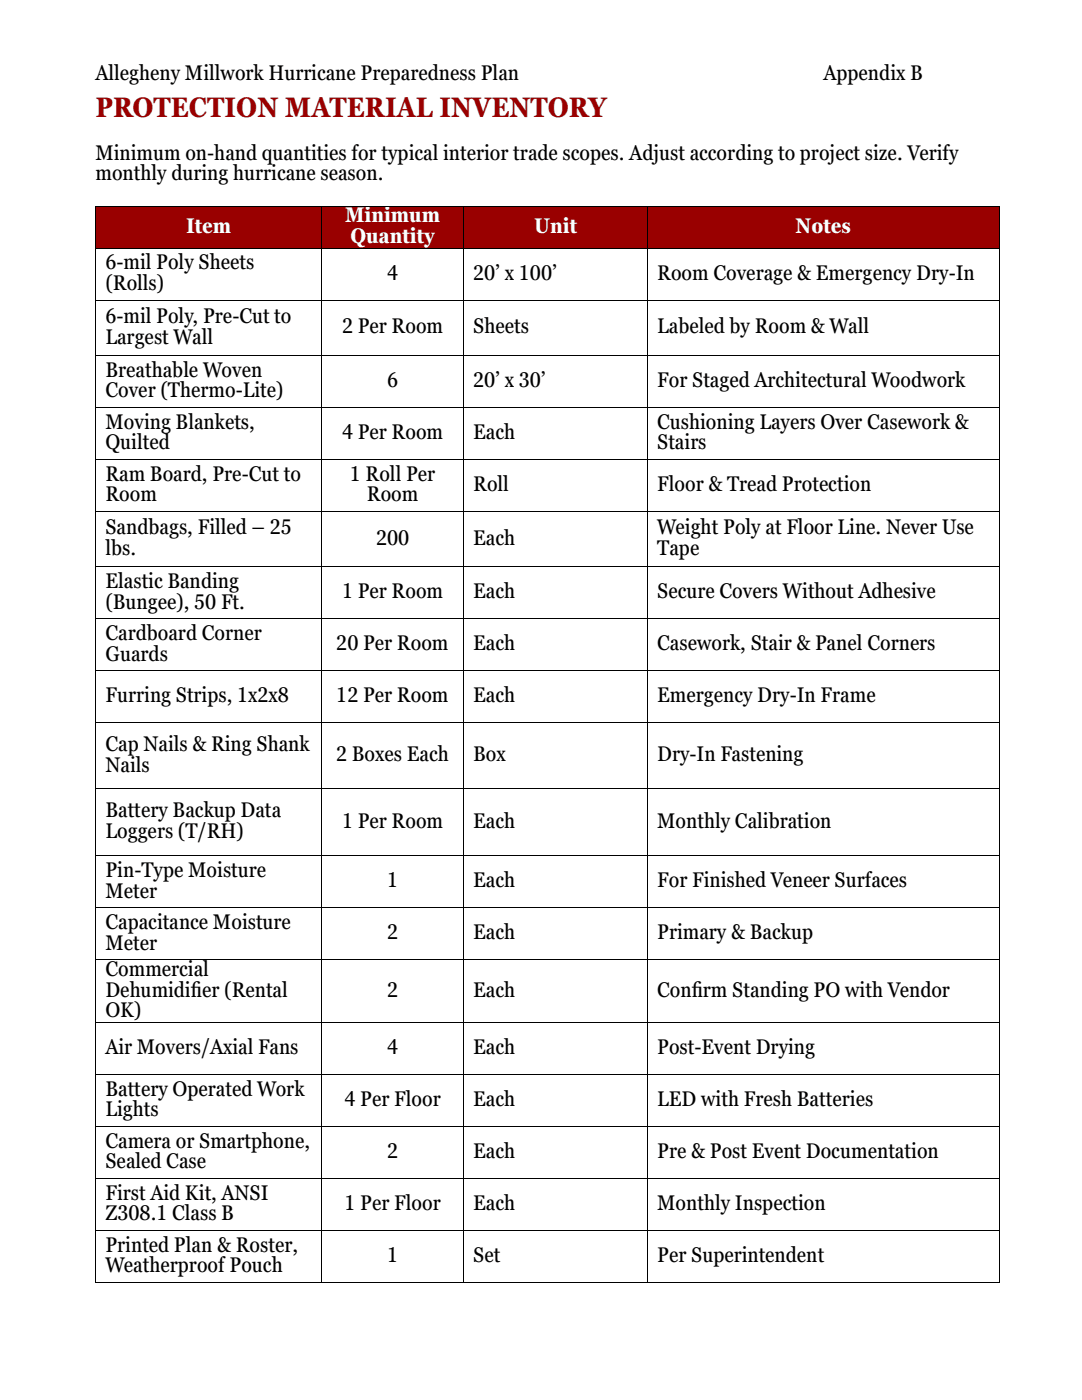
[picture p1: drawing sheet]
<svg xmlns="http://www.w3.org/2000/svg" width="216mm" height="279mm" viewBox="0 0 216 279" stroke-linecap="round" stroke-linejoin="round" font-family="sans-serif">
<defs><g id="words">
<text font-size="5.6" fill="#900" x="19" y="23.3">PROTECTION MATERIAL INVENTORY</text>
<g font-size="4.2">
<text x="19" y="15.9">Allegheny Millwork Hurricane Preparedness Plan</text>
<text x="164.3" y="15.9">Appendix B</text>
<text x="19" y="31.8">Minimum on-hand quantities for typical interior trade scopes. Adjust according to project size. Verify</text>
<text x="19" y="35.9">monthly during hurricane season.</text>
<text x="21" y="53.8">6-mil Poly Sheets</text>
<text x="21" y="57.9">(Rolls)</text>
<text x="77.2" y="55.8">4</text>
<text x="94.4" y="55.8">20’ x 100’</text>
<text x="131.1" y="55.8">Room Coverage &amp; Emergency Dry-In</text>
<text x="21" y="64.5">6-mil Poly, Pre-Cut to</text>
<text x="21" y="68.6">Largest Wall</text>
<text x="68.2" y="66.6">2 Per Room</text>
<text x="94.4" y="66.6">Sheets</text>
<text x="131.1" y="66.6">Labeled by Room &amp; Wall</text>
<text x="21" y="75.2">Breathable Woven</text>
<text x="77.2" y="77.3">6</text>
<text x="94.4" y="77.3">20’ x 30’</text>
<text x="131.1" y="77.3">For Staged Architectural Woodwork</text>
<text x="21" y="79.3">Cover (Thermo-Lite)</text>
<text x="21" y="85.6">Moving Blankets,</text>
<text x="21" y="89.7">Quilted</text>
<text x="68.2" y="87.6">4 Per Room</text>
<text x="94.4" y="87.6">Each</text>
<text x="131.1" y="85.6">Cushioning Layers Over Casework &amp;</text>
<text x="131.1" y="89.7">Stairs</text>
<text x="21" y="95.9">Ram Board, Pre-Cut to</text>
<text x="69.8" y="95.9">1 Roll Per</text>
<text x="21" y="100.1">Room</text>
<text x="73.2" y="100.1">Room</text>
<text x="94.4" y="98">Roll</text>
<text x="131.1" y="98">Floor &amp; Tread Protection</text>
<text x="21" y="106.7">Sandbags, Filled – 25</text>
<text x="131.1" y="106.7">Weight Poly at Floor Line. Never Use</text>
<text x="21" y="110.8">lbs.</text>
<text x="75" y="108.7">200</text>
<text x="94.4" y="108.7">Each</text>
<text x="131.1" y="110.8">Tape</text>
<text x="21" y="117.4">Elastic Banding</text>
<text x="68.2" y="119.4">1 Per Room</text>
<text x="94.4" y="119.4">Each</text>
<text x="131.1" y="119.4">Secure Covers Without Adhesive</text>
<text x="21" y="121.5">(Bungee), 50 Ft.</text>
<text x="21" y="127.7">Cardboard Corner</text>
<text x="21" y="131.8">Guards</text>
<text x="67.1" y="129.8">20 Per Room</text>
<text x="94.4" y="129.8">Each</text>
<text x="131.1" y="129.8">Casework, Stair &amp; Panel Corners</text>
<text x="21" y="140.1">Furring Strips, 1x2x8</text>
<text x="67.1" y="140.1">12 Per Room</text>
<text x="94.4" y="140.1">Each</text>
<text x="131.1" y="140.1">Emergency Dry-In Frame</text>
<text x="21" y="149.8">Cap Nails &amp; Ring Shank</text>
<text x="21" y="154">Nails</text>
<text x="67.1" y="151.9">2 Boxes Each</text>
<text x="94.4" y="151.9">Box</text>
<text x="131.1" y="151.9">Dry-In Fastening</text>
<text x="21" y="163.1">Battery Backup Data</text>
<text x="21" y="167.2">Loggers (T/RH)</text>
<text x="68.2" y="165.2">1 Per Room</text>
<text x="94.4" y="165.2">Each</text>
<text x="131.1" y="165.2">Monthly Calibration</text>
<text x="21" y="175">Pin-Type Moisture</text>
<text x="21" y="179.1">Meter</text>
<text x="77.2" y="177.1">1</text>
<text x="94.4" y="177.1">Each</text>
<text x="131.1" y="177.1">For Finished Veneer Surfaces</text>
<text x="21" y="185.4">Capacitance Moisture</text>
<text x="21" y="189.5">Meter</text>
<text x="77.2" y="187.4">2</text>
<text x="94.4" y="187.4">Each</text>
<text x="131.1" y="187.4">Primary &amp; Backup</text>
<text x="21" y="194.8">Commercial</text>
<text x="21" y="198.9">Dehumidif</text>
<text x="21" y="203">OK)</text>
<text x="38.1" y="198.9">ier (Rental</text>
<text x="77.2" y="198.9">2</text>
<text x="94.4" y="198.9">Each</text>
<text x="131.1" y="198.9">Conf</text>
<text x="138" y="198.9">irm Standing PO with Vendor</text>
<text x="21" y="210.4">Air Movers/Axial Fans</text>
<text x="77.2" y="210.4">4</text>
<text x="94.4" y="210.4">Each</text>
<text x="131.1" y="210.4">Post-Event Drying</text>
<text x="21" y="218.7">Battery Operated Work</text>
<text x="68.8" y="220.8">4 Per Floor</text>
<text x="94.4" y="220.8">Each</text>
<text x="131.1" y="220.8">LED with Fresh Batteries</text>
<text x="21" y="222.8">Lights</text>
<text x="21" y="229.1">Camera or Smartphone,</text>
<text x="21" y="233.2">Sealed Case</text>
<text x="77.2" y="231.1">2</text>
<text x="94.4" y="231.1">Each</text>
<text x="131.1" y="231.1">Pre &amp; Post Event Documentation</text>
<text x="21" y="239.4">First Aid Kit, ANSI</text>
<text x="21" y="243.5">Z308.1 Class B</text>
<text x="68.8" y="241.5">1 Per Floor</text>
<text x="94.4" y="241.5">Each</text>
<text x="131.1" y="241.5">Monthly Inspection</text>
<text x="21" y="249.8">Printed Plan &amp; Roster,</text>
<text x="77.2" y="251.9">1</text>
<text x="94.4" y="251.9">Set</text>
<text x="131.1" y="251.9">Per Superintendent</text>
<text x="21" y="253.9">Weatherproof Pouch</text>
</g>
<g font-size="4.2" fill="#fff">
<text x="37.1" y="46.4">Item</text>
<text x="68.9" y="44.4">Minimum</text>
<text x="106.6" y="46.4">Unit</text>
<text x="158.7" y="46.4">Notes</text>
<text x="69.9" y="48.5">Quantity</text>
</g>
</g></defs>
<g fill="#900">
<path d="M19.2 41.2h44.9v8.3h-44.9z" fill-rule="evenodd"/>
<path d="M21 43.3h41.3v4.1h-41.3z" fill-rule="evenodd"/>
<path d="M64.3 41.2h28.1v8.3h-28.1z" fill-rule="evenodd"/>
<path d="M66.1 41.2h24.5v4.1h-24.5z" fill-rule="evenodd"/>
<path d="M66.1 45.3h24.5v4.2h-24.5z" fill-rule="evenodd"/>
<path d="M92.6 41.2h36.5v8.3h-36.5z" fill-rule="evenodd"/>
<path d="M94.4 43.3h32.9v4.1h-32.9z" fill-rule="evenodd"/>
<path d="M129.4 41.2h69.9v8.3h-69.9z" fill-rule="evenodd"/>
<path d="M131.1 43.3h66.3v4.1h-66.3z" fill-rule="evenodd"/>
</g>
<g fill="#000">
<path d="M19 41h.2v.2h-.2z" fill-rule="evenodd"/>
<path d="M19 41h.2v.2h-.2z" fill-rule="evenodd"/>
<path d="M19 49.5h.2v.1h-.2z" fill-rule="evenodd"/>
<path d="M19 59.8h.2v.2h-.2z" fill-rule="evenodd"/>
<path d="M64.1 41h.2v.2h-.2z" fill-rule="evenodd"/>
<path d="M64.1 49.5h.2v.1h-.2z" fill-rule="evenodd"/>
<path d="M64.1 59.8h.2v.2h-.2z" fill-rule="evenodd"/>
<path d="M92.4 41h.2v.2h-.2z" fill-rule="evenodd"/>
<path d="M92.4 49.5h.2v.1h-.2z" fill-rule="evenodd"/>
<path d="M92.4 59.8h.2v.2h-.2z" fill-rule="evenodd"/>
<path d="M129.2 41h.2v.2h-.2z" fill-rule="evenodd"/>
<path d="M129.2 49.5h.2v.1h-.2z" fill-rule="evenodd"/>
<path d="M129.2 59.8h.2v.2h-.2z" fill-rule="evenodd"/>
<path d="M199.3 41h.1v.2h-.1z" fill-rule="evenodd"/>
<path d="M199.3 41h.1v.2h-.1z" fill-rule="evenodd"/>
<path d="M199.3 49.5h.1v.1h-.1z" fill-rule="evenodd"/>
<path d="M199.3 59.8h.1v.2h-.1z" fill-rule="evenodd"/>
<path d="M19 70.9h.2v.1h-.2z" fill-rule="evenodd"/>
<path d="M64.1 70.9h.2v.1h-.2z" fill-rule="evenodd"/>
<path d="M92.4 70.9h.2v.1h-.2z" fill-rule="evenodd"/>
<path d="M129.2 70.9h.2v.1h-.2z" fill-rule="evenodd"/>
<path d="M199.3 70.9h.1v.1h-.1z" fill-rule="evenodd"/>
<path d="M19 81.2h.2v.2h-.2z" fill-rule="evenodd"/>
<path d="M19 91.6h.2v.2h-.2z" fill-rule="evenodd"/>
<path d="M64.1 81.2h.2v.2h-.2z" fill-rule="evenodd"/>
<path d="M64.1 91.6h.2v.2h-.2z" fill-rule="evenodd"/>
<path d="M92.4 81.2h.2v.2h-.2z" fill-rule="evenodd"/>
<path d="M92.4 91.6h.2v.2h-.2z" fill-rule="evenodd"/>
<path d="M129.2 81.2h.2v.2h-.2z" fill-rule="evenodd"/>
<path d="M129.2 91.6h.2v.2h-.2z" fill-rule="evenodd"/>
<path d="M199.3 81.2h.1v.2h-.1z" fill-rule="evenodd"/>
<path d="M199.3 91.6h.1v.2h-.1z" fill-rule="evenodd"/>
<path d="M19 102h.2v.2h-.2z" fill-rule="evenodd"/>
<path d="M19 113h.2v.2h-.2z" fill-rule="evenodd"/>
<path d="M64.1 102h.2v.2h-.2z" fill-rule="evenodd"/>
<path d="M64.1 113h.2v.2h-.2z" fill-rule="evenodd"/>
<path d="M92.4 102h.2v.2h-.2z" fill-rule="evenodd"/>
<path d="M92.4 113h.2v.2h-.2z" fill-rule="evenodd"/>
<path d="M129.2 102h.2v.2h-.2z" fill-rule="evenodd"/>
<path d="M129.2 113h.2v.2h-.2z" fill-rule="evenodd"/>
<path d="M199.3 102h.1v.2h-.1z" fill-rule="evenodd"/>
<path d="M199.3 113h.1v.2h-.1z" fill-rule="evenodd"/>
<path d="M19 123.4h.2v.1h-.2z" fill-rule="evenodd"/>
<path d="M19 133.7h.2v.2h-.2z" fill-rule="evenodd"/>
<path d="M64.1 123.4h.2v.1h-.2z" fill-rule="evenodd"/>
<path d="M64.1 133.7h.2v.2h-.2z" fill-rule="evenodd"/>
<path d="M92.4 123.4h.2v.1h-.2z" fill-rule="evenodd"/>
<path d="M92.4 133.7h.2v.2h-.2z" fill-rule="evenodd"/>
<path d="M129.2 123.4h.2v.1h-.2z" fill-rule="evenodd"/>
<path d="M129.2 133.7h.2v.2h-.2z" fill-rule="evenodd"/>
<path d="M199.3 123.4h.1v.1h-.1z" fill-rule="evenodd"/>
<path d="M199.3 133.7h.1v.2h-.1z" fill-rule="evenodd"/>
<path d="M19 144.1h.2v.2h-.2z" fill-rule="evenodd"/>
<path d="M19 157.3h.2v.2h-.2z" fill-rule="evenodd"/>
<path d="M64.1 144.1h.2v.2h-.2z" fill-rule="evenodd"/>
<path d="M64.1 157.3h.2v.2h-.2z" fill-rule="evenodd"/>
<path d="M92.4 144.1h.2v.2h-.2z" fill-rule="evenodd"/>
<path d="M92.4 157.3h.2v.2h-.2z" fill-rule="evenodd"/>
<path d="M129.2 144.1h.2v.2h-.2z" fill-rule="evenodd"/>
<path d="M129.2 157.3h.2v.2h-.2z" fill-rule="evenodd"/>
<path d="M199.3 144.1h.1v.2h-.1z" fill-rule="evenodd"/>
<path d="M199.3 157.3h.1v.2h-.1z" fill-rule="evenodd"/>
<path d="M19 170.7h.2v.2h-.2z" fill-rule="evenodd"/>
<path d="M64.1 170.7h.2v.2h-.2z" fill-rule="evenodd"/>
<path d="M92.4 170.7h.2v.2h-.2z" fill-rule="evenodd"/>
<path d="M129.2 170.7h.2v.2h-.2z" fill-rule="evenodd"/>
<path d="M199.3 170.7h.1v.2h-.1z" fill-rule="evenodd"/>
<path d="M19 181.1h.2v.2h-.2z" fill-rule="evenodd"/>
<path d="M19 191.5h.2v.1h-.2z" fill-rule="evenodd"/>
<path d="M64.1 181.1h.2v.2h-.2z" fill-rule="evenodd"/>
<path d="M64.1 191.5h.2v.1h-.2z" fill-rule="evenodd"/>
<path d="M92.4 181.1h.2v.2h-.2z" fill-rule="evenodd"/>
<path d="M92.4 191.5h.2v.1h-.2z" fill-rule="evenodd"/>
<path d="M129.2 181.1h.2v.2h-.2z" fill-rule="evenodd"/>
<path d="M129.2 191.5h.2v.1h-.2z" fill-rule="evenodd"/>
<path d="M199.3 181.1h.1v.2h-.1z" fill-rule="evenodd"/>
<path d="M199.3 191.5h.1v.1h-.1z" fill-rule="evenodd"/>
<path d="M19 204h.2v.2h-.2z" fill-rule="evenodd"/>
<path d="M19 214.4h.2v.1h-.2z" fill-rule="evenodd"/>
<path d="M64.1 204h.2v.2h-.2z" fill-rule="evenodd"/>
<path d="M64.1 214.4h.2v.1h-.2z" fill-rule="evenodd"/>
<path d="M92.4 204h.2v.2h-.2z" fill-rule="evenodd"/>
<path d="M92.4 214.4h.2v.1h-.2z" fill-rule="evenodd"/>
<path d="M129.2 204h.2v.2h-.2z" fill-rule="evenodd"/>
<path d="M129.2 214.4h.2v.1h-.2z" fill-rule="evenodd"/>
<path d="M199.3 204h.1v.2h-.1z" fill-rule="evenodd"/>
<path d="M199.3 214.4h.1v.1h-.1z" fill-rule="evenodd"/>
<path d="M19 224.7h.2v.2h-.2z" fill-rule="evenodd"/>
<path d="M19 235.1h.2v.2h-.2z" fill-rule="evenodd"/>
<path d="M64.1 224.7h.2v.2h-.2z" fill-rule="evenodd"/>
<path d="M64.1 235.1h.2v.2h-.2z" fill-rule="evenodd"/>
<path d="M92.4 224.7h.2v.2h-.2z" fill-rule="evenodd"/>
<path d="M92.4 235.1h.2v.2h-.2z" fill-rule="evenodd"/>
<path d="M129.2 224.7h.2v.2h-.2z" fill-rule="evenodd"/>
<path d="M129.2 235.1h.2v.2h-.2z" fill-rule="evenodd"/>
<path d="M199.3 224.7h.1v.2h-.1z" fill-rule="evenodd"/>
<path d="M199.3 235.1h.1v.2h-.1z" fill-rule="evenodd"/>
<path d="M19 245.5h.2v.2h-.2z" fill-rule="evenodd"/>
<path d="M19 255.9h.2v.1h-.2z" fill-rule="evenodd"/>
<path d="M19 255.9h.2v.1h-.2z" fill-rule="evenodd"/>
<path d="M64.1 245.5h.2v.2h-.2z" fill-rule="evenodd"/>
<path d="M64.1 255.9h.2v.1h-.2z" fill-rule="evenodd"/>
<path d="M92.4 245.5h.2v.2h-.2z" fill-rule="evenodd"/>
<path d="M92.4 255.9h.2v.1h-.2z" fill-rule="evenodd"/>
<path d="M129.2 245.5h.2v.2h-.2z" fill-rule="evenodd"/>
<path d="M129.2 255.9h.2v.1h-.2z" fill-rule="evenodd"/>
<path d="M199.3 245.5h.1v.2h-.1z" fill-rule="evenodd"/>
<path d="M199.3 255.9h.1v.1h-.1z" fill-rule="evenodd"/>
<path d="M199.3 255.9h.1v.1h-.1z" fill-rule="evenodd"/>
</g>
<g fill="none" stroke="#000" stroke-width=".2">
<path d="M19.1 41.2v8.3M19.1 49.6v10.2M19.1 60v10.9M19.2 41.1h44.9M19.2 49.5h44.9M19.2 59.9h44.9M64.2 41.2v8.3M64.2 49.6v10.2M64.2 60v10.9M64.3 41.1h28.1M64.3 49.5h28.1M64.3 59.9h28.1"/>
<path d="M92.5 41.2v8.3M92.5 49.6v10.2M92.5 60v10.9M92.6 41.1h36.6M92.6 49.5h36.6M92.6 59.9h36.6M129.3 41.2v8.3M129.3 49.6v10.2M129.3 60v10.9M129.4 41.1h69.9M129.4 49.5h69.9M129.4 59.9h69.9"/>
<path d="M199.3 41.2v8.3M199.3 49.6v10.2M199.3 60v10.9M19.1 71v10.2M19.2 71h44.9M64.2 71v10.2M64.3 71h28.1M92.5 71v10.2M92.6 71h36.6M129.3 71v10.2M129.4 71h69.9M199.3 71v10.2"/>
<path d="M19.1 81.4v10.2M19.1 91.8v10.2M19.2 81.3h44.9M19.2 91.7h44.9M64.2 81.4v10.2M64.2 91.8v10.2M64.3 81.3h28.1M64.3 91.7h28.1M92.5 81.4v10.2M92.5 91.8v10.2M92.6 81.3h36.6M92.6 91.7h36.6"/>
<path d="M129.3 81.4v10.2M129.3 91.8v10.2M129.4 81.3h69.9M129.4 91.7h69.9M199.3 81.4v10.2M199.3 91.8v10.2M19.1 102.2v10.8M19.1 113.2v10.2M19.2 102.1h44.9M19.2 113.1h44.9M64.2 102.2v10.8M64.2 113.2v10.2"/>
<path d="M64.3 102.1h28.1M64.3 113.1h28.1M92.5 102.2v10.8M92.5 113.2v10.2M92.6 102.1h36.6M92.6 113.1h36.6M129.3 102.2v10.8M129.3 113.2v10.2M129.4 102.1h69.9M129.4 113.1h69.9M199.3 102.2v10.8M199.3 113.2v10.2"/>
<path d="M19.1 123.5v10.2M19.1 133.9v10.2M19.2 123.5h44.9M19.2 133.8h44.9M64.2 123.5v10.2M64.2 133.9v10.2M64.3 123.5h28.1M64.3 133.8h28.1M92.5 123.5v10.2M92.5 133.9v10.2M92.6 123.5h36.6M92.6 133.8h36.6"/>
<path d="M129.3 123.5v10.2M129.3 133.9v10.2M129.4 123.5h69.9M129.4 133.8h69.9M199.3 123.5v10.2M199.3 133.9v10.2M19.1 144.3v13M19.1 157.5v13.2M19.2 144.2h44.9M19.2 157.4h44.9M64.2 144.3v13M64.2 157.5v13.2"/>
<path d="M64.3 144.2h28.1M64.3 157.4h28.1M92.5 144.3v13M92.5 157.5v13.2M92.6 144.2h36.6M92.6 157.4h36.6M129.3 144.3v13M129.3 157.5v13.2M129.4 144.2h69.9M129.4 157.4h69.9M199.3 144.3v13M199.3 157.5v13.2"/>
<path d="M19.1 170.9v10.2M19.2 170.8h44.9M64.2 170.9v10.2M64.3 170.8h28.1M92.5 170.9v10.2M92.6 170.8h36.6M129.3 170.9v10.2M129.4 170.8h69.9M199.3 170.9v10.2M19.1 181.3v10.2M19.1 191.6v12.4M19.2 181.2h44.9"/>
<path d="M19.2 191.5h44.9M64.2 181.3v10.2M64.2 191.6v12.4M64.3 181.2h28.1M64.3 191.5h28.1M92.5 181.3v10.2M92.5 191.6v12.4M92.6 181.2h36.6M92.6 191.5h36.6M129.3 181.3v10.2M129.3 191.6v12.4M129.4 181.2h69.9"/>
<path d="M129.4 191.5h69.9M199.3 181.3v10.2M199.3 191.6v12.4M19.1 204.2v10.2M19.1 214.5v10.2M19.2 204.1h44.9M19.2 214.5h44.9M64.2 204.2v10.2M64.2 214.5v10.2M64.3 204.1h28.1M64.3 214.5h28.1M92.5 204.2v10.2"/>
<path d="M92.5 214.5v10.2M92.6 204.1h36.6M92.6 214.5h36.6M129.3 204.2v10.2M129.3 214.5v10.2M129.4 204.1h69.9M129.4 214.5h69.9M199.3 204.2v10.2M199.3 214.5v10.2M19.1 224.9v10.2M19.1 235.3v10.2M19.2 224.8h44.9"/>
<path d="M19.2 235.2h44.9M64.2 224.9v10.2M64.2 235.3v10.2M64.3 224.8h28.1M64.3 235.2h28.1M92.5 224.9v10.2M92.5 235.3v10.2M92.6 224.8h36.6M92.6 235.2h36.6M129.3 224.9v10.2M129.3 235.3v10.2M129.4 224.8h69.9"/>
<path d="M129.4 235.2h69.9M199.3 224.9v10.2M199.3 235.3v10.2M19.1 245.7v10.2M19.2 245.6h44.9M19.2 255.9h44.9M64.2 245.7v10.2M64.3 245.6h28.1M64.3 255.9h28.1M92.5 245.7v10.2M92.6 245.6h36.6M92.6 255.9h36.6"/>
<path d="M129.3 245.7v10.2M129.4 245.6h69.9M129.4 255.9h69.9M199.3 245.7v10.2"/>
</g>
<use href="#words"/>
</svg>
